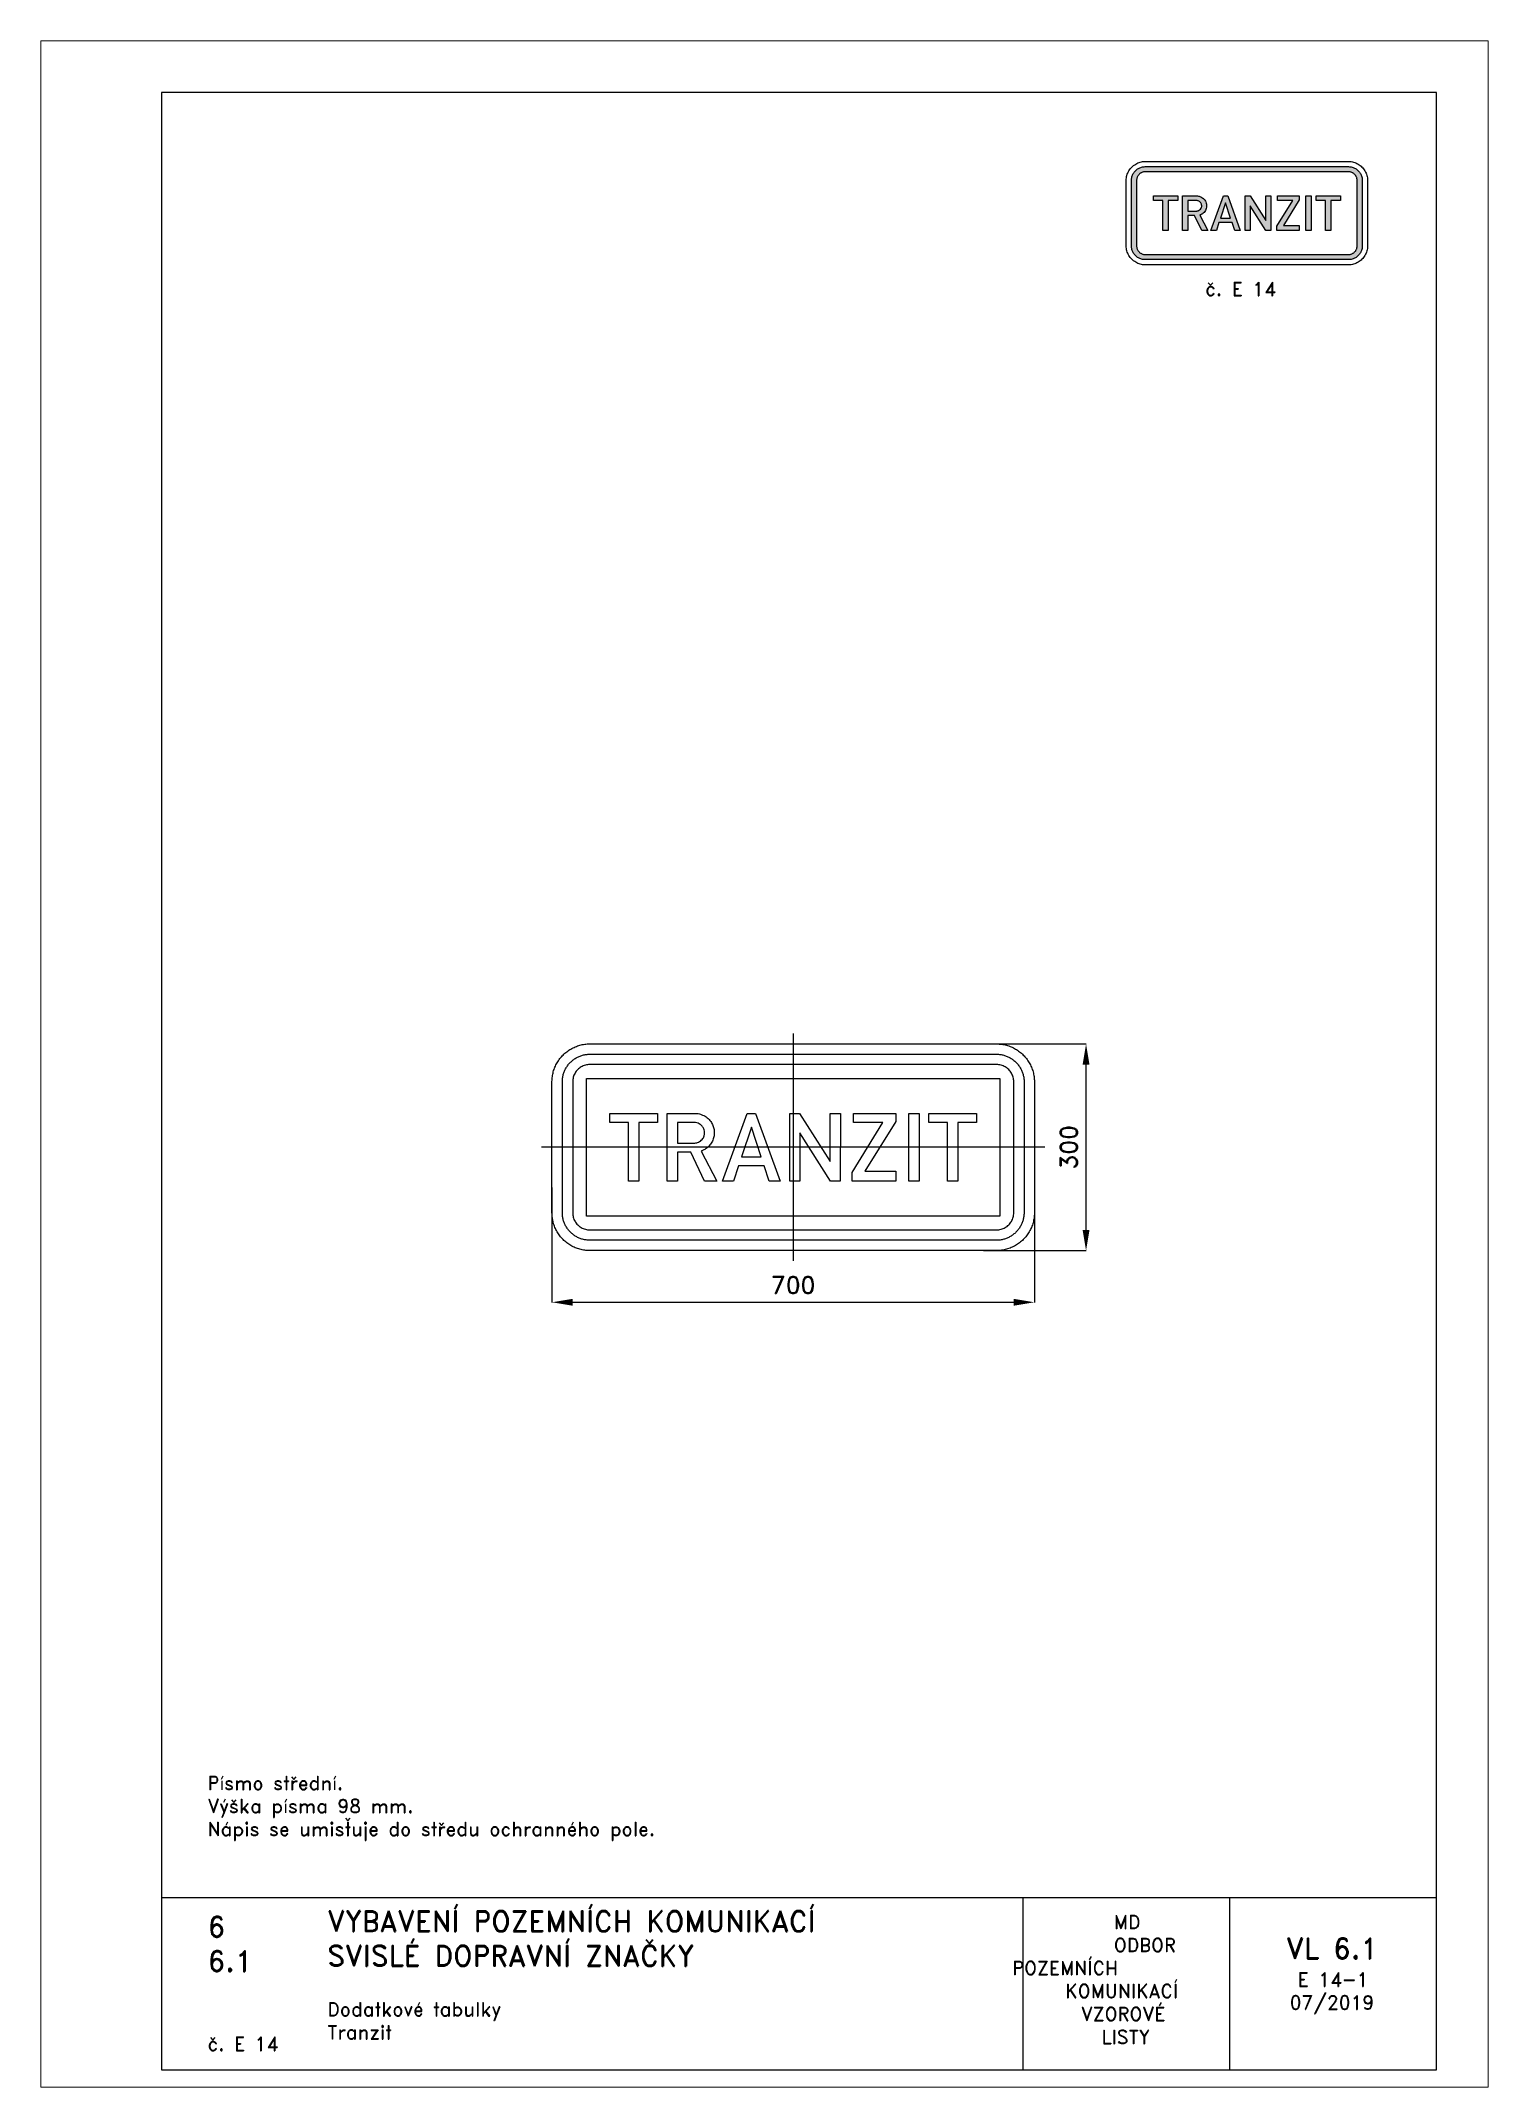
# Paper-space layout 'E 14-1' of a CAD drawing. Header units: millimetres. Extents: x 0 to 210, y 0 to 297.
# The model-space entities are those that its viewports show. They can reach past a viewport. Long polylines and large blocks are cut down to what shows.
import ezdxf

# ---------------------------------------------------------------- set-up
doc = ezdxf.new("R2010")
doc.units = ezdxf.units.MM
doc.header["$LTSCALE"] = 5
doc.linetypes.add('ČERCHOVANÁX2', pattern=[2, 1, -0.5, 0, -0.5])
doc.linetypes.add('ČÁRKOVANÁX2', pattern=[1.5, 1, -0.5])
for name, color, linetype in [('Kóty', 2, 'Continuous'), ('Rozpiska', 7, 'Continuous'), ('Značka', 7, 'Continuous')]:
    doc.layers.add(name, color=color, linetype=linetype)
doc.layers.add('Rámeček', color=6, linetype='Continuous', plot=False)
doc.styles.get("Standard").update_dxf_attribs({"font": 'romand.shx', "height": 25})
doc.dimstyles.get("Standard").update_dxf_attribs({"dimtxt": 25, "dimasz": 30, "dimexe": 0.18, "dimexo": 0.0625, "dimgap": 12.5, "dimtad": 1, "dimdec": 0, "dimzin": 0, "dimdsep": 46, "dimtxsty": 'Standard', "dimcen": 0.09, "dimadec": 0, "dimazin": 0, "dimtfac": 1, "dimtdec": 0, "dimtofl": 0, "dimtmove": 0, "dimatfit": 3, "dimfxl": 1, "dimtolj": 1, "dimtzin": 0, "dimarcsym": 0})

psp = doc.layouts.new('E 14-1')

# ---------------------------------------------------------------- texts
at = {"layer": 'Rozpiska', "color": 7, "attachment_point": 1}
for s, width, heights, insert, char_height in [('\\pi1.70437;{\\C6;č. E 14}', 15.3135, [2.67], (167.24, 262), 2), ('\\PPísmo střední.{\\H1.83333x; }\\PVýška písma 98 mm.{\\H1.55556x; }\\PNápis se umisťuje do středu ochranného pole.{\\H1.64815x; }', 155.5011, [0], (24.17, 48.46), 2), ('6', 149.0422, [0], (24.17, 24.77), 3), ('{\\C6;VYBAVENÍ POZEMNÍCH KOMUNIKACÍ\\P}SVISLÉ DOPRAVNÍ ZNAČKY{\\H1.34524x; }', 149.0422, [0], (41.56, 25.56), 3), ('\\pi14.7414;{\\C6;MD\\P\\pi2.36044;}ODBOR POZEMNÍCH{\\H1.57143x; }\\P\\pi7.69378;KOMUNIKACÍ{\\H1.5x; }\\P\\pi9.97949;{\\C6;VZOROVÉ\\H1.47619x; \\H0.67742x;\\P\\pi12.93187;LISTY\\H1.26984x; }', 33.1018, [0], (140.95, 24.95), 2), ('\\pi1.03113;{\\H1.5x;\\C6;VL 6.1\\P\\pi2.69777;\\H0.66667x;E 14-1\\H1.66666x; \\H0.6x;\\P\\pi1.5549;07/2019\\H1.80159x; }', 16.0623, [0], (179.66, 21.61), 2), ('6.1', 149.0422, [0], (24.17, 19.78), 3), ('{\\C6;Dodatkové tabulky\\P}Tranzit{\\H1.83333x; }', 149.0422, [0], (41.56, 12.29), 2), ('{\\C6;č. E 14}', 18.3305, [2.67], (24.17, 7.28), 2)]:
    psp.add_mtext_dynamic_manual_height_columns(s, width=width, gutter_width=100, heights=heights, dxfattribs=dict(at, insert=insert, char_height=char_height))

msp = doc.modelspace()

# ---------------------------------------------------------------- blocks, each defined once
blk = doc.blocks.new('*D0')
at = {"layer": 'Defpoints', "color": 0, "transparency": 16777216}
for p in [(614.1, 300), (775, 300), (626, 0)]:
    blk.add_point(p, dxfattribs=at)
at = {"layer": 'Kóty', "color": 0, "lineweight": -2, "transparency": 16777216}
for p, q in [((614.1, 300), (775.2, 300)), ((775, 30), (775, 270)), ((626.1, 0), (775.2, 0))]:
    blk.add_line(p, q, dxfattribs=at)
at = {"layer": 'Kóty', "color": 0, "transparency": 16777216}
for points in [[(770, 270), (780, 270), (775, 300)], [(770, 30), (780, 30), (775, 0)]]:
    blk.add_solid(points, dxfattribs=at)
at = {"layer": 'Kóty', "color": 0, "transparency": 16777216, "insert": (750, 150), "char_height": 25, "attachment_point": 5, "rotation": 90}
blk.add_mtext('\\A1;300', dxfattribs=at)
blk = doc.blocks.new('*D1')
at = {"layer": 'Defpoints', "color": 0, "transparency": 16777216}
for p in [(0, 91.8), (700, 118.5), (700, -75)]:
    blk.add_point(p, dxfattribs=at)
at = {"layer": 'Kóty', "color": 0, "lineweight": -2, "transparency": 16777216}
for p, q in [((0, 91.7), (0, -75.2)), ((700, 118.4), (700, -75.2)), ((30, -75), (670, -75))]:
    blk.add_line(p, q, dxfattribs=at)
at = {"layer": 'Kóty', "color": 0, "transparency": 16777216}
for points in [[(30, -70), (30, -80), (0, -75)], [(670, -70), (670, -80), (700, -75)]]:
    blk.add_solid(points, dxfattribs=at)
at = {"layer": 'Kóty', "color": 0, "transparency": 16777216, "insert": (350, -50), "char_height": 25, "attachment_point": 5}
blk.add_mtext('\\A1;700', dxfattribs=at)

# ---------------------------------------------------------------- dimensions: what is measured, and where the dimension line sits
at = {"layer": 'Kóty'}
dim = msp.add_linear_dim(base=(775, 300), p1=(626, 0), p2=(614.1, 300), angle=90, dimstyle='Standard', dxfattribs=at)
dim.commit()
dim.dimension.update_dxf_attribs({"geometry": '*D0', "text_midpoint": (750, 150)})
dim = msp.add_linear_dim(base=(700, -75), p1=(0, 91.8), p2=(700, 118.5), dimstyle='Standard', dxfattribs=at)
dim.commit()
dim.dimension.update_dxf_attribs({"geometry": '*D1', "text_midpoint": (350, -50)})

# ---------------------------------------------------------------- linework, layer by layer
at = {"layer": 'Značka', "color": 6, "linetype": 'ČERCHOVANÁX2', "lineweight": 25, "ltscale": 5}
for p, q in [((350, 315), (350, -15)), ((715, 150), (-15, 150))]:
    msp.add_line(p, q, dxfattribs=at)
at = {"layer": 'Značka', "color": 5}
for points in [[(55, 0), (54.8, 0), (54.6, 0, -0.03218), (47.5, 0.5, -0.035443), (40.5, 1.9, -0.036267), (33.7, 4.2, -0.03442), (27.4, 7.4, -0.033722), (21.4, 11.4, -0.034085), (16.1, 16.1, -0.034209), (11.4, 21.4, -0.034229), (7.4, 27.4, -0.034044), (4.3, 33.7, -0.033412), (1.9, 40.5, -0.034127), (0.5, 47.5, -0.036745), (0, 54.6), (0, 54.8), (0, 55), (0, 245), (0, 245.2), (0, 245.4, -0.03218), (0.5, 252.5, -0.035443), (1.9, 259.5, -0.036267), (4.2, 266.3, -0.03442), (7.4, 272.6, -0.033724), (11.4, 278.6, -0.034088), (16.1, 283.9, -0.034206), (21.4, 288.6, -0.034232), (27.4, 292.6, -0.034049), (33.7, 295.7, -0.033416), (40.5, 298.1, -0.034129), (47.5, 299.5, -0.036747), (54.6, 300), (54.8, 300), (55, 300), (645, 300), (645.2, 300), (645.4, 300, -0.032179), (652.5, 299.5, -0.035446), (659.5, 298.1, -0.036264), (666.3, 295.8, -0.034421), (672.6, 292.6, -0.033716), (678.6, 288.6, -0.034086), (683.9, 283.9, -0.034212), (688.6, 278.6, -0.034226), (692.6, 272.6, -0.034042), (695.7, 266.3, -0.033411), (698.1, 259.5, -0.034124), (699.5, 252.5, -0.036743), (700, 245.4), (700, 245.2), (700, 245), (700, 55), (700, 54.8), (700, 54.6, -0.032188), (699.5, 47.5, -0.035446), (698.1, 40.5, -0.036274), (695.8, 33.7, -0.034416), (692.6, 27.4, -0.033728), (688.6, 21.4, -0.034092), (683.9, 16.1, -0.034208), (678.6, 11.4, -0.03423), (672.6, 7.4, -0.034041), (666.3, 4.3, -0.033411), (659.5, 1.9, -0.034128), (652.5, 0.5, -0.036745), (645.4, 0), (645.2, 0), (645, 0), (55, 0)], [(55, 15), (54.8, 15), (54.7, 15, -0.03218), (49.5, 15.4, -0.035444), (44.4, 16.4, -0.036267), (39.5, 18.1, -0.03442), (34.9, 20.4, -0.033721), (30.6, 23.3, -0.034085), (26.7, 26.7, -0.034209), (23.3, 30.6, -0.034229), (20.4, 34.9, -0.034044), (18.1, 39.5, -0.033412), (16.4, 44.4, -0.034127), (15.3, 49.5, -0.036745), (15, 54.7), (15, 54.8), (15, 55), (15, 245), (15, 245.2), (15, 245.3, -0.032181), (15.4, 250.5, -0.035443), (16.4, 255.6, -0.036267), (18.1, 260.5, -0.034424), (20.4, 265.1, -0.033722), (23.3, 269.4, -0.034083), (26.7, 273.3, -0.034209), (30.6, 276.7, -0.034227), (34.9, 279.6, -0.034042), (39.5, 281.9, -0.033411), (44.4, 283.6, -0.034123), (49.5, 284.7, -0.036741), (54.7, 285), (54.8, 285), (55, 285), (645, 285), (645.2, 285), (645.3, 285, -0.032174), (650.5, 284.6, -0.035443), (655.6, 283.6, -0.036265), (660.5, 281.9, -0.034414), (665.1, 279.6, -0.033719), (669.4, 276.7, -0.034082), (673.3, 273.3, -0.034215), (676.7, 269.4, -0.034226), (679.6, 265.1, -0.03405), (681.9, 260.5, -0.033405), (683.6, 255.6, -0.034129), (684.7, 250.5, -0.036741), (685, 245.3), (685, 245.2), (685, 245), (685, 55), (685, 54.8), (685, 54.7, -0.032179), (684.6, 49.5, -0.035442), (683.6, 44.4, -0.03626), (681.9, 39.5, -0.034413), (679.6, 34.9, -0.033721), (676.7, 30.6, -0.034079), (673.3, 26.7, -0.03421), (669.4, 23.3, -0.034232), (665.1, 20.4, -0.034047), (660.5, 18.1, -0.033414), (655.6, 16.4, -0.034126), (650.5, 15.3, -0.036746), (645.3, 15), (645.2, 15), (645, 15), (55, 15)], [(55, 30), (645, 30), (645.1, 30), (645.2, 30, 0.03218), (648.4, 30.2, 0.035448), (651.6, 30.9, 0.03627), (654.7, 31.9, 0.034414), (657.6, 33.4, 0.033725), (660.3, 35.2, 0.034096), (662.7, 37.3, 0.034186), (664.8, 39.7, 0.034227), (666.6, 42.4, 0.034027), (668.1, 45.3, 0.033407), (669.1, 48.4, 0.034138), (669.8, 51.6, 0.036736), (670, 54.8), (670, 54.9), (670, 55), (670, 245), (670, 245.1), (670, 245.2, 0.032198), (669.8, 248.4, 0.035432), (669.1, 251.6, 0.036249), (668.1, 254.7, 0.034404), (666.6, 257.6, 0.03372), (664.8, 260.3, 0.034072), (662.7, 262.7, 0.034214), (660.3, 264.8, 0.034225), (657.6, 266.6, 0.034059), (654.7, 268.1, 0.033422), (651.6, 269.1, 0.034131), (648.4, 269.8, 0.036744), (645.2, 270), (645.1, 270), (645, 270), (55, 270), (54.9, 270), (54.8, 270, 0.032179), (51.6, 269.8, 0.035451), (48.4, 269.1, 0.036282), (45.3, 268.1, 0.034424), (42.4, 266.6, 0.033732), (39.7, 264.8, 0.034079), (37.3, 262.7, 0.034215), (35.2, 260.3, 0.034227), (33.4, 257.6, 0.034041), (31.9, 254.7, 0.033413), (30.9, 251.6, 0.034128), (30.2, 248.4, 0.036746), (30, 245.2), (30, 245.1), (30, 245), (30, 55), (30, 54.9), (30, 54.8, 0.03218), (30.2, 51.6, 0.035444), (30.9, 48.4, 0.036268), (31.9, 45.3, 0.034422), (33.4, 42.4, 0.033723), (35.2, 39.7, 0.034084), (37.3, 37.3, 0.034209), (39.7, 35.2, 0.034229), (42.4, 33.4, 0.034046), (45.3, 31.9, 0.033413), (48.4, 30.9, 0.034128), (51.6, 30.2, 0.036746), (54.8, 30), (54.9, 30), (55, 30)], [(167.2, 101), (167.2, 199), (208.4, 199), (209, 199, -0.005426), (209.6, 199, -0.052876), (214.2, 198.3, -0.045257), (218.6, 196.7, -0.068752), (225.2, 192.8, -0.074107), (230.4, 187.2, -0.062848), (233.4, 181.7, -0.059662), (235.1, 175.6, -0.055136), (235.4, 169.6, -0.05518), (234.5, 163.7, -0.062308), (232, 157.5, -0.063046), (228, 152, -0.052741), (223.9, 148.3, -0.055198), (219.2, 145.6, -0.011424), (217.9, 145, -0.003811), (216.5, 144.5), (239, 101), (221.4, 101), (201.4, 143), (182.1, 143), (182.1, 101), (167.2, 101)], [(182.1, 185.8), (182.1, 156.1), (206.1, 156.1), (206.7, 156.1, 0.005988), (207.3, 156.1, 0.040793), (210, 156.6, 0.049419), (212.7, 157.5, 0.110772), (217.8, 161.2, 0.114761), (220.8, 166.8, 0.085168), (221.5, 171.2, 0.080084), (220.8, 175.5, 0.084083), (218.6, 179.8, 0.081231), (215.1, 183.1, 0.067106), (211.9, 185, 0.082126), (208.3, 185.7, 0.008052), (207.9, 185.8), (207.4, 185.8), (182.1, 185.8)]]:
    msp.add_lwpolyline(points, format="xyb", dxfattribs=at)
at = {"layer": 'Značka', "color": 6, "linetype": 'ČÁRKOVANÁX2', "ltscale": 2.5}
msp.add_lwpolyline([(50, 50), (50, 250), (650, 250), (650, 50), (50, 50)], dxfattribs=at)
at = {"layer": 'Značka', "color": 5}
for points in [[(111.2, 101), (111.2, 185.8), (83.9, 185.8), (83.9, 199), (153.3, 199), (153.3, 185.8), (126, 185.8), (126, 101), (111.2, 101)], [(247.6, 101), (283.1, 199), (295.5, 199), (331, 101), (315.3, 101), (308, 122.9), (270.5, 122.9), (263.3, 101), (247.6, 101)], [(303.6, 135.9), (289.3, 179), (274.9, 135.9), (303.6, 135.9)], [(344.9, 101), (344.9, 199), (359, 199), (403.5, 129.1), (403.5, 199), (418.5, 199), (418.4, 101), (404.3, 101), (359.7, 170.9), (359.7, 101), (344.9, 101)], [(435.7, 101), (435.7, 113.3), (480.3, 185.7), (437.4, 185.7), (437.4, 199), (498.8, 199), (498.8, 187.5), (454.1, 115.1), (498.8, 115.1), (498.8, 101), (435.7, 101)], [(518, 101), (518, 199), (532.8, 199), (532.8, 101), (518, 101)], [(574, 101), (574, 185.8), (546.7, 185.8), (546.7, 199), (616.1, 199), (616.1, 185.8), (588.8, 185.8), (588.8, 101), (574, 101)]]:
    msp.add_lwpolyline(points, dxfattribs=at)

msp.set_redraw_order([(e.dxf.handle, doc.entitydb.next_handle()) for e in msp.query("TEXT MTEXT ATTDEF DIMENSION ARC_DIMENSION")])  # texts and dimensions are drawn at this point

# ---------------------------------------------------------------- hatches: boundary and pattern name
at = {"layer": 'Značka'}
h = psp.add_hatch(color=249, dxfattribs=at)
h.dxf.hatch_style = 1
edge = h.paths.add_edge_path()
edge.add_line((160.25, 265.25), (160.24, 265.25))
edge.add_line((160.24, 265.25), (160.23, 265.25))
edge.add_arc((160.25, 267.26), 2.01, 262.3067, 269.6793, ccw=False)
edge.add_arc((160.22, 267.08), 1.83, 254.2017, 262.3214, ccw=False)
edge.add_arc((160.17, 267.05), 1.79, 247.1658, 255.474, ccw=False)
edge.add_arc((160.21, 267.14), 1.88, 239.2875, 247.173, ccw=False)
edge.add_arc((160.2, 267.19), 1.92, 232.4432, 240.1687, ccw=False)
edge.add_arc((160.19, 267.17), 1.9, 224.6399, 232.4485, ccw=False)
edge.add_arc((160.17, 267.19), 1.9, 217.5704, 225.4075, ccw=False)
edge.add_arc((160.17, 267.19), 1.89, 209.7383, 217.5799, ccw=False)
edge.add_arc((160.16, 267.21), 1.9, 202.6906, 210.49, ccw=False)
edge.add_arc((160.2, 267.23), 1.94, 195.0375, 202.6922, ccw=False)
edge.add_arc((160.15, 267.24), 1.9, 188.0098, 195.8281, ccw=False)
edge.add_arc((160.01, 267.22), 1.76, 179.6101, 188.0276, ccw=False)
edge.add_line((158.25, 267.23), (158.25, 267.24))
edge.add_line((158.25, 267.24), (158.25, 267.25))
edge.add_line((158.25, 267.25), (158.25, 276.75))
edge.add_line((158.25, 276.75), (158.25, 276.76))
edge.add_line((158.25, 276.76), (158.25, 276.77))
edge.add_arc((160.26, 276.75), 2.01, 172.3067, 179.6794, ccw=False)
edge.add_arc((160.08, 276.78), 1.83, 164.2022, 172.3218, ccw=False)
edge.add_arc((160.05, 276.83), 1.79, 157.1669, 165.4751, ccw=False)
edge.add_arc((160.14, 276.79), 1.88, 149.2871, 157.1734, ccw=False)
edge.add_arc((160.19, 276.8), 1.92, 142.4425, 150.1682, ccw=False)
edge.add_arc((160.17, 276.81), 1.9, 134.6357, 142.4439, ccw=False)
edge.add_arc((160.19, 276.83), 1.9, 127.5712, 135.4083, ccw=False)
edge.add_arc((160.19, 276.83), 1.89, 119.7449, 127.5862, ccw=False)
edge.add_arc((160.21, 276.84), 1.9, 112.6849, 120.4838, ccw=False)
edge.add_arc((160.23, 276.8), 1.94, 105.0356, 112.6899, ccw=False)
edge.add_arc((160.24, 276.85), 1.9, 98.0113, 105.8288, ccw=False)
edge.add_arc((160.22, 276.99), 1.76, 89.615, 98.0316, ccw=False)
edge.add_line((160.23, 278.75), (160.24, 278.75))
edge.add_line((160.24, 278.75), (160.25, 278.75))
edge.add_line((160.25, 278.75), (189.75, 278.75))
edge.add_line((189.75, 278.75), (189.76, 278.75))
edge.add_line((189.76, 278.75), (189.77, 278.75))
edge.add_arc((189.75, 276.74), 2.01, 82.3053, 89.6764, ccw=False)
edge.add_arc((189.78, 276.92), 1.83, 74.199, 82.3185, ccw=False)
edge.add_arc((189.83, 276.95), 1.79, 67.1735, 75.4811, ccw=False)
edge.add_arc((189.79, 276.86), 1.88, 59.2902, 67.1742, ccw=False)
edge.add_arc((189.8, 276.81), 1.92, 52.4383, 60.1632, ccw=False)
edge.add_arc((189.81, 276.83), 1.9, 44.6333, 52.4413, ccw=False)
edge.add_arc((189.83, 276.81), 1.9, 37.5757, 45.4141, ccw=False)
edge.add_arc((189.83, 276.81), 1.89, 29.7451, 37.586, ccw=False)
edge.add_arc((189.84, 276.79), 1.9, 22.6795, 30.4803, ccw=False)
edge.add_arc((189.8, 276.77), 1.94, 15.0384, 22.6914, ccw=False)
edge.add_arc((189.85, 276.76), 1.9, 8.0111, 15.8299, ccw=False)
edge.add_arc((189.99, 276.78), 1.76, -0.3854, 8.0312, ccw=False)
edge.add_line((191.75, 276.77), (191.75, 276.76))
edge.add_line((191.75, 276.76), (191.75, 276.75))
edge.add_line((191.75, 276.75), (191.75, 267.25))
edge.add_line((191.75, 267.25), (191.75, 267.24))
edge.add_line((191.75, 267.24), (191.75, 267.23))
edge.add_arc((189.74, 267.25), 2.01, 352.3046, 359.677, ccw=False)
edge.add_arc((189.92, 267.22), 1.83, 344.1987, 352.318, ccw=False)
edge.add_arc((189.95, 267.17), 1.79, 337.173, 345.4795, ccw=False)
edge.add_arc((189.86, 267.21), 1.88, 329.2903, 337.1741, ccw=False)
edge.add_arc((189.81, 267.2), 1.92, 322.4387, 330.164, ccw=False)
edge.add_arc((189.83, 267.19), 1.9, 314.638, 322.4454, ccw=False)
edge.add_arc((189.81, 267.17), 1.9, 307.5754, 315.4127, ccw=False)
edge.add_arc((189.82, 267.17), 1.89, 299.7379, 307.5803, ccw=False)
edge.add_arc((189.79, 267.16), 1.9, 292.6859, 300.4858, ccw=False)
edge.add_arc((189.77, 267.2), 1.94, 285.0395, 292.6945, ccw=False)
edge.add_arc((189.76, 267.15), 1.9, 278.0104, 285.8284, ccw=False)
edge.add_arc((189.78, 267.01), 1.76, 269.6097, 278.0273, ccw=False)
edge.add_line((189.77, 265.25), (189.76, 265.25))
edge.add_line((189.76, 265.25), (189.75, 265.25))
edge.add_line((189.75, 265.25), (160.25, 265.25))
edge = h.paths.add_edge_path(flags=16)
edge.add_line((160.25, 266), (189.75, 266))
edge.add_line((189.75, 266), (189.75, 266))
edge.add_line((189.75, 266), (189.76, 266))
edge.add_arc((189.75, 267.26), 1.26, 270.3204, 277.6929)
edge.add_arc((189.77, 267.15), 1.14, 277.6761, 285.7968)
edge.add_arc((189.8, 267.13), 1.12, 284.5245, 292.8332)
edge.add_arc((189.78, 267.18), 1.18, 292.8271, 300.7112)
edge.add_arc((189.78, 267.21), 1.2, 299.8358, 307.562)
edge.add_arc((189.79, 267.2), 1.19, 307.545, 315.3561)
edge.add_arc((189.8, 267.21), 1.19, 314.603, 322.4349)
edge.add_arc((189.8, 267.21), 1.18, 322.4139, 330.2551)
edge.add_arc((189.81, 267.23), 1.19, 329.5198, 337.3152)
edge.add_arc((189.78, 267.24), 1.21, 337.3021, 344.9557)
edge.add_arc((189.81, 267.24), 1.19, 344.1696, 351.9905)
edge.add_arc((189.9, 267.23), 1.1, 351.98, 360.3956)
edge.add_line((191, 267.24), (191, 267.25))
edge.add_line((191, 267.25), (191, 267.25))
edge.add_line((191, 267.25), (191, 276.75))
edge.add_line((191, 276.75), (191, 276.75))
edge.add_line((191, 276.75), (191, 276.76))
edge.add_arc((189.74, 276.75), 1.26, 0.3165, 7.6933)
edge.add_arc((189.85, 276.77), 1.14, 7.6744, 15.7915)
edge.add_arc((189.87, 276.8), 1.12, 14.5235, 22.8275)
edge.add_arc((189.82, 276.78), 1.18, 22.8299, 30.7115)
edge.add_arc((189.79, 276.78), 1.2, 29.8422, 37.5674)
edge.add_arc((189.8, 276.79), 1.19, 37.5411, 45.3468)
edge.add_arc((189.79, 276.8), 1.18, 44.5987, 52.4369)
edge.add_arc((189.79, 276.8), 1.18, 52.4142, 60.2548)
edge.add_arc((189.77, 276.81), 1.19, 59.5177, 67.3205)
edge.add_arc((189.76, 276.78), 1.21, 67.3004, 74.9573)
edge.add_arc((189.76, 276.81), 1.19, 74.1708, 81.9901)
edge.add_arc((189.77, 276.9), 1.1, 81.9797, 90.3969)
edge.add_line((189.76, 278), (189.75, 278))
edge.add_line((189.75, 278), (189.75, 278))
edge.add_line((189.75, 278), (160.25, 278))
edge.add_line((160.25, 278), (160.25, 278))
edge.add_line((160.25, 278), (160.24, 278))
edge.add_arc((160.25, 276.74), 1.26, 90.3186, 97.6909)
edge.add_arc((160.23, 276.85), 1.14, 97.6744, 105.7958)
edge.add_arc((160.2, 276.87), 1.12, 104.5197, 112.8313)
edge.add_arc((160.22, 276.82), 1.18, 112.8292, 120.7155)
edge.add_arc((160.22, 276.79), 1.2, 119.836, 127.5638)
edge.add_arc((160.21, 276.8), 1.19, 127.545, 135.3523)
edge.add_arc((160.2, 276.79), 1.18, 134.5907, 142.429)
edge.add_arc((160.2, 276.79), 1.18, 142.4213, 150.2624)
edge.add_arc((160.19, 276.77), 1.19, 149.5119, 157.3105)
edge.add_arc((160.22, 276.77), 1.21, 157.3082, 164.963)
edge.add_arc((160.19, 276.76), 1.19, 164.1712, 171.9896)
edge.add_arc((160.1, 276.77), 1.1, 171.9741, 180.3919)
edge.add_line((159, 276.76), (159, 276.75))
edge.add_line((159, 276.75), (159, 276.75))
edge.add_line((159, 276.75), (159, 267.25))
edge.add_line((159, 267.25), (159, 267.25))
edge.add_line((159, 267.25), (159, 267.24))
edge.add_arc((160.26, 267.25), 1.26, 180.3202, 187.6928)
edge.add_arc((160.15, 267.23), 1.14, 187.6787, 195.7985)
edge.add_arc((160.13, 267.2), 1.12, 194.5247, 202.833)
edge.add_arc((160.18, 267.22), 1.18, 202.8278, 210.7137)
edge.add_arc((160.21, 267.22), 1.2, 209.8311, 217.5569)
edge.add_arc((160.2, 267.21), 1.19, 217.5511, 225.3595)
edge.add_arc((160.21, 267.2), 1.18, 224.5925, 232.4295)
edge.add_arc((160.21, 267.2), 1.18, 232.421, 240.2627)
edge.add_arc((160.23, 267.19), 1.19, 239.5097, 247.3095)
edge.add_arc((160.23, 267.22), 1.21, 247.3082, 254.963)
edge.add_arc((160.24, 267.19), 1.19, 254.1708, 261.9893)
edge.add_arc((160.23, 267.1), 1.1, 261.9736, 270.3914)
edge.add_line((160.24, 266), (160.25, 266))
edge.add_line((160.25, 266), (160.25, 266))
h = psp.add_hatch(color=249, dxfattribs=at)
h.dxf.hatch_style = 1
h.paths.add_polyline_path([(186.43, 269.5), (186.43, 273.83), (185.04, 273.83), (185.04, 274.5), (188.57, 274.5), (188.57, 273.83), (187.18, 273.83), (187.18, 269.5)])
h.paths.add_polyline_path([(183.57, 269.5), (183.57, 274.5), (184.33, 274.5), (184.33, 269.5)])
h.paths.add_polyline_path([(179.37, 269.5), (179.37, 270.13), (181.65, 273.82), (179.46, 273.82), (179.46, 274.5), (182.59, 274.5), (182.59, 273.91), (180.31, 270.22), (182.59, 270.22), (182.59, 269.5)])
h.paths.add_polyline_path([(174.74, 269.5), (174.74, 274.5), (175.46, 274.5), (177.73, 270.93), (177.73, 274.5), (178.5, 274.5), (178.49, 269.5), (177.77, 269.5), (175.5, 273.06), (175.5, 269.5)])
h.paths.add_polyline_path([(169.77, 269.5), (171.59, 274.5), (172.22, 274.5), (174.03, 269.5), (173.23, 269.5), (172.85, 270.62), (170.94, 270.62), (170.57, 269.5)])
h.paths.add_polyline_path([(172.64, 271.28), (171.9, 273.48), (171.17, 271.28)], flags=16)
edge = h.paths.add_edge_path()
edge.add_line((165.67, 269.5), (165.67, 274.5))
edge.add_line((165.67, 274.5), (167.78, 274.5))
edge.add_line((167.78, 274.5), (167.81, 274.5))
edge.add_arc((167.79, 273.1), 1.4, 87.9604, 89.1944, ccw=False)
edge.add_arc((167.79, 273.37), 1.13, 75.6375, 87.7444, ccw=False)
edge.add_arc((167.74, 273.18), 1.33, 65.3032, 75.6684, ccw=False)
edge.add_arc((167.74, 273.07), 1.42, 51.135, 66.8669, ccw=False)
edge.add_arc((167.81, 273.16), 1.32, 34.2853, 51.2385, ccw=False)
edge.add_arc((167.85, 273.14), 1.29, 21.8624, 36.2468, ccw=False)
edge.add_arc((167.79, 273.11), 1.36, 8.2563, 21.9136, ccw=False)
edge.add_arc((167.78, 273.07), 1.38, -3.0829, 9.5399, ccw=False)
edge.add_arc((167.78, 273.07), 1.38, 344.3154, 356.9493, ccw=False)
edge.add_arc((167.76, 273.05), 1.39, 331.2053, 345.4673, ccw=False)
edge.add_arc((167.78, 273.04), 1.37, 316.8384, 331.2683, ccw=False)
edge.add_arc((167.78, 272.99), 1.33, 306.2201, 318.2957, ccw=False)
edge.add_arc((167.82, 272.94), 1.27, 293.6339, 306.2712, ccw=False)
edge.add_arc((167.65, 273.24), 1.62, 291.9914, 294.6096, ccw=False)
edge.add_arc((166.45, 276.23), 4.83, 291.0682, 291.9434, ccw=False)
edge.add_line((168.19, 271.72), (169.34, 269.5))
edge.add_line((169.34, 269.5), (168.44, 269.5))
edge.add_line((168.44, 269.5), (167.42, 271.64))
edge.add_line((167.42, 271.64), (166.43, 271.64))
edge.add_line((166.43, 271.64), (166.43, 269.5))
edge.add_line((166.43, 269.5), (165.67, 269.5))
edge = h.paths.add_edge_path(flags=16)
edge.add_line((166.43, 273.83), (166.43, 272.31))
edge.add_line((166.43, 272.31), (167.66, 272.31))
edge.add_line((167.66, 272.31), (167.69, 272.31))
edge.add_arc((167.63, 273.57), 1.26, 272.6922, 274.0738)
edge.add_arc((167.66, 273.17), 0.862, 274.0123, 283.356)
edge.add_arc((167.69, 273.03), 0.717, 283.3405, 294.6578)
edge.add_arc((167.7, 273.06), 0.74, 293.5593, 318.8428)
edge.add_arc((167.72, 273.05), 0.718, 318.2525, 344.4394)
edge.add_arc((167.78, 273.07), 0.666, 341.211, 360.6838)
edge.add_arc((167.74, 273.07), 0.704, 0.6223, 18.9373)
edge.add_arc((167.71, 273.08), 0.735, 17.4166, 36.6421)
edge.add_arc((167.68, 273.06), 0.767, 36.5472, 55.1229)
edge.add_arc((167.69, 273.12), 0.712, 53.0626, 68.4188)
edge.add_arc((167.74, 273.25), 0.572, 68.3014, 87.0803)
edge.add_arc((167.72, 273.15), 0.681, 85.6798, 87.526)
edge.add_line((167.75, 273.83), (167.73, 273.83))
edge.add_line((167.73, 273.83), (166.43, 273.83))
h.paths.add_polyline_path([(162.82, 269.5), (162.82, 273.83), (161.43, 273.83), (161.43, 274.5), (164.96, 274.5), (164.96, 273.83), (163.57, 273.83), (163.57, 269.5)])

# ---------------------------------------------------------------- linework, layer by layer
at = {"layer": 'Rozpiska', "color": 7}
for p, q in [((17.5, 27.5), (202.5, 27.5)), ((142.5, 27.5), (142.5, 2.5)), ((172.5, 27.5), (172.5, 2.5))]:
    psp.add_line(p, q, dxfattribs=at)
psp.add_lwpolyline([(17.5, 2.5), (202.5, 2.5), (202.5, 289.5), (17.5, 289.5)], close=True, dxfattribs=at)
at = {"layer": 'Značka', "color": 7}
psp.add_lwpolyline([(160.25, 264.5), (160.24, 264.5), (160.23, 264.5, -0.03218), (159.87, 264.52, -0.035443), (159.52, 264.6, -0.036267), (159.19, 264.71, -0.03442), (158.87, 264.87, -0.033722), (158.57, 265.07, -0.034085), (158.31, 265.31, -0.034209), (158.07, 265.57, -0.034229), (157.87, 265.87, -0.034044), (157.71, 266.19, -0.033412), (157.6, 266.52, -0.034127), (157.52, 266.87, -0.036745), (157.5, 267.23), (157.5, 267.24), (157.5, 267.25), (157.5, 276.75), (157.5, 276.76), (157.5, 276.77, -0.03218), (157.52, 277.13, -0.035443), (157.6, 277.48, -0.036267), (157.71, 277.81, -0.03442), (157.87, 278.13, -0.033724), (158.07, 278.43, -0.034088), (158.31, 278.69, -0.034206), (158.57, 278.93, -0.034232), (158.87, 279.13, -0.034049), (159.19, 279.29, -0.033416), (159.52, 279.4, -0.034129), (159.87, 279.48, -0.036747), (160.23, 279.5), (160.24, 279.5), (160.25, 279.5), (189.75, 279.5), (189.76, 279.5), (189.77, 279.5, -0.032179), (190.13, 279.48, -0.035446), (190.48, 279.4, -0.036264), (190.81, 279.29, -0.034421), (191.13, 279.13, -0.033716), (191.43, 278.93, -0.034086), (191.69, 278.69, -0.034212), (191.93, 278.43, -0.034226), (192.13, 278.13, -0.034042), (192.29, 277.81, -0.033411), (192.4, 277.48, -0.034124), (192.48, 277.13, -0.036743), (192.5, 276.77), (192.5, 276.76), (192.5, 276.75), (192.5, 267.25), (192.5, 267.24), (192.5, 267.23, -0.032188), (192.48, 266.87, -0.035446), (192.4, 266.52, -0.036274), (192.29, 266.19, -0.034416), (192.13, 265.87, -0.033728), (191.93, 265.57, -0.034092), (191.69, 265.31, -0.034208), (191.43, 265.07, -0.03423), (191.13, 264.87, -0.034041), (190.81, 264.71, -0.033411), (190.48, 264.6, -0.034128), (190.13, 264.52, -0.036745), (189.77, 264.5), (189.76, 264.5), (189.75, 264.5), (160.25, 264.5)], format="xyb", dxfattribs=at)
at = {"layer": 'Značka', "color": 249}
for points in [[(160.25, 265.25), (160.24, 265.25), (160.23, 265.25, -0.03218), (159.98, 265.27, -0.035444), (159.72, 265.32, -0.036267), (159.48, 265.4, -0.03442), (159.25, 265.52, -0.033721), (159.03, 265.66, -0.034085), (158.84, 265.84, -0.034209), (158.66, 266.03, -0.034229), (158.52, 266.25, -0.034044), (158.4, 266.48, -0.033412), (158.32, 266.72, -0.034127), (158.27, 266.98, -0.036745), (158.25, 267.23), (158.25, 267.24), (158.25, 267.25), (158.25, 276.75), (158.25, 276.76), (158.25, 276.77, -0.032181), (158.27, 277.02, -0.035443), (158.32, 277.28, -0.036267), (158.4, 277.52, -0.034424), (158.52, 277.75, -0.033722), (158.66, 277.97, -0.034083), (158.84, 278.16, -0.034209), (159.03, 278.34, -0.034227), (159.25, 278.48, -0.034042), (159.48, 278.6, -0.033411), (159.72, 278.68, -0.034123), (159.98, 278.73, -0.036741), (160.23, 278.75), (160.24, 278.75), (160.25, 278.75), (189.75, 278.75), (189.76, 278.75), (189.77, 278.75, -0.032174), (190.02, 278.73, -0.035443), (190.28, 278.68, -0.036265), (190.52, 278.6, -0.034414), (190.75, 278.48, -0.033719), (190.97, 278.34, -0.034082), (191.16, 278.16, -0.034215), (191.34, 277.97, -0.034226), (191.48, 277.75, -0.03405), (191.6, 277.52, -0.033405), (191.68, 277.28, -0.034129), (191.73, 277.02, -0.036741), (191.75, 276.77), (191.75, 276.76), (191.75, 276.75), (191.75, 267.25), (191.75, 267.24), (191.75, 267.23, -0.032179), (191.73, 266.98, -0.035442), (191.68, 266.72, -0.03626), (191.6, 266.48, -0.034413), (191.48, 266.25, -0.033721), (191.34, 266.03, -0.034079), (191.16, 265.84, -0.03421), (190.97, 265.66, -0.034232), (190.75, 265.52, -0.034047), (190.52, 265.4, -0.033414), (190.28, 265.32, -0.034126), (190.02, 265.27, -0.036746), (189.77, 265.25), (189.76, 265.25), (189.75, 265.25), (160.25, 265.25)], [(160.25, 266), (189.75, 266), (189.75, 266), (189.76, 266, 0.03218), (189.92, 266.01, 0.035448), (190.08, 266.04, 0.03627), (190.23, 266.1, 0.034414), (190.38, 266.17, 0.033725), (190.51, 266.26, 0.034096), (190.63, 266.37, 0.034186), (190.74, 266.49, 0.034227), (190.83, 266.62, 0.034027), (190.9, 266.77, 0.033407), (190.96, 266.92, 0.034138), (190.99, 267.08, 0.036736), (191, 267.24), (191, 267.25), (191, 267.25), (191, 276.75), (191, 276.75), (191, 276.76, 0.032198), (190.99, 276.92, 0.035432), (190.96, 277.08, 0.036249), (190.9, 277.23, 0.034404), (190.83, 277.38, 0.03372), (190.74, 277.51, 0.034072), (190.63, 277.63, 0.034214), (190.51, 277.74, 0.034225), (190.38, 277.83, 0.034059), (190.23, 277.9, 0.033422), (190.08, 277.96, 0.034131), (189.92, 277.99, 0.036744), (189.76, 278), (189.75, 278), (189.75, 278), (160.25, 278), (160.25, 278), (160.24, 278, 0.032179), (160.08, 277.99, 0.035451), (159.92, 277.96, 0.036282), (159.77, 277.9, 0.034424), (159.62, 277.83, 0.033732), (159.49, 277.74, 0.034079), (159.37, 277.63, 0.034215), (159.26, 277.51, 0.034227), (159.17, 277.38, 0.034041), (159.1, 277.23, 0.033413), (159.04, 277.08, 0.034128), (159.01, 276.92, 0.036746), (159, 276.76), (159, 276.75), (159, 276.75), (159, 267.25), (159, 267.25), (159, 267.24, 0.03218), (159.01, 267.08, 0.035444), (159.04, 266.92, 0.036268), (159.1, 266.77, 0.034422), (159.17, 266.62, 0.033723), (159.26, 266.49, 0.034084), (159.37, 266.37, 0.034209), (159.49, 266.26, 0.034229), (159.62, 266.17, 0.034046), (159.77, 266.1, 0.033413), (159.92, 266.04, 0.034128), (160.08, 266.01, 0.036746), (160.24, 266), (160.25, 266), (160.25, 266)], [(165.67, 269.5), (165.67, 274.5), (167.78, 274.5), (167.81, 274.5, -0.005384), (167.84, 274.5, -0.052876), (168.07, 274.46, -0.045258), (168.3, 274.38, -0.068751), (168.63, 274.18, -0.074107), (168.9, 273.9, -0.062847), (169.05, 273.62, -0.059662), (169.14, 273.3, -0.055134), (169.15, 273, -0.055182), (169.1, 272.7, -0.06231), (168.98, 272.38, -0.063046), (168.78, 272.1, -0.052739), (168.57, 271.91, -0.055197), (168.33, 271.77, -0.011425), (168.26, 271.75, -0.003819), (168.19, 271.72), (169.34, 269.5), (168.44, 269.5), (167.42, 271.64), (166.43, 271.64), (166.43, 269.5), (165.67, 269.5)], [(166.43, 273.83), (166.43, 272.31), (167.66, 272.31), (167.69, 272.31, 0.006029), (167.72, 272.31, 0.040792), (167.86, 272.33, 0.049421), (167.99, 272.38, 0.11077), (168.25, 272.57, 0.114762), (168.41, 272.86, 0.085171), (168.45, 273.08, 0.080085), (168.41, 273.3, 0.084085), (168.3, 273.52, 0.08123), (168.12, 273.69, 0.067104), (167.95, 273.78, 0.082122), (167.77, 273.82, 0.008056), (167.75, 273.83), (167.73, 273.83), (166.43, 273.83)]]:
    psp.add_lwpolyline(points, format="xyb", dxfattribs=at)
for points in [[(162.82, 269.5), (162.82, 273.83), (161.43, 273.83), (161.43, 274.5), (164.96, 274.5), (164.96, 273.83), (163.57, 273.83), (163.57, 269.5), (162.82, 269.5)], [(169.77, 269.5), (171.59, 274.5), (172.22, 274.5), (174.03, 269.5), (173.23, 269.5), (172.85, 270.62), (170.94, 270.62), (170.57, 269.5), (169.77, 269.5)], [(172.64, 271.28), (171.9, 273.48), (171.17, 271.28), (172.64, 271.28)], [(174.74, 269.5), (174.74, 274.5), (175.46, 274.5), (177.73, 270.93), (177.73, 274.5), (178.5, 274.5), (178.49, 269.5), (177.77, 269.5), (175.5, 273.06), (175.5, 269.5), (174.74, 269.5)], [(179.37, 269.5), (179.37, 270.13), (181.65, 273.82), (179.46, 273.82), (179.46, 274.5), (182.59, 274.5), (182.59, 273.91), (180.31, 270.22), (182.59, 270.22), (182.59, 269.5), (179.37, 269.5)], [(183.57, 269.5), (183.57, 274.5), (184.33, 274.5), (184.33, 269.5), (183.57, 269.5)], [(186.43, 269.5), (186.43, 273.83), (185.04, 273.83), (185.04, 274.5), (188.57, 274.5), (188.57, 273.83), (187.18, 273.83), (187.18, 269.5), (186.43, 269.5)]]:
    psp.add_lwpolyline(points, dxfattribs=at)

psp.set_redraw_order([(e.dxf.handle, doc.entitydb.next_handle()) for e in psp.query("TEXT MTEXT ATTDEF DIMENSION ARC_DIMENSION")])  # texts and dimensions are drawn at this point

# ---------------------------------------------------------------- viewports
at = {"layer": 'Rámeček'}
psp.add_viewport(center=(105, 148.5), size=(210, 297), view_center_point=(308.37, 270.84), view_height=2970, dxfattribs=at)

doc.saveas('drawing.dxf')
